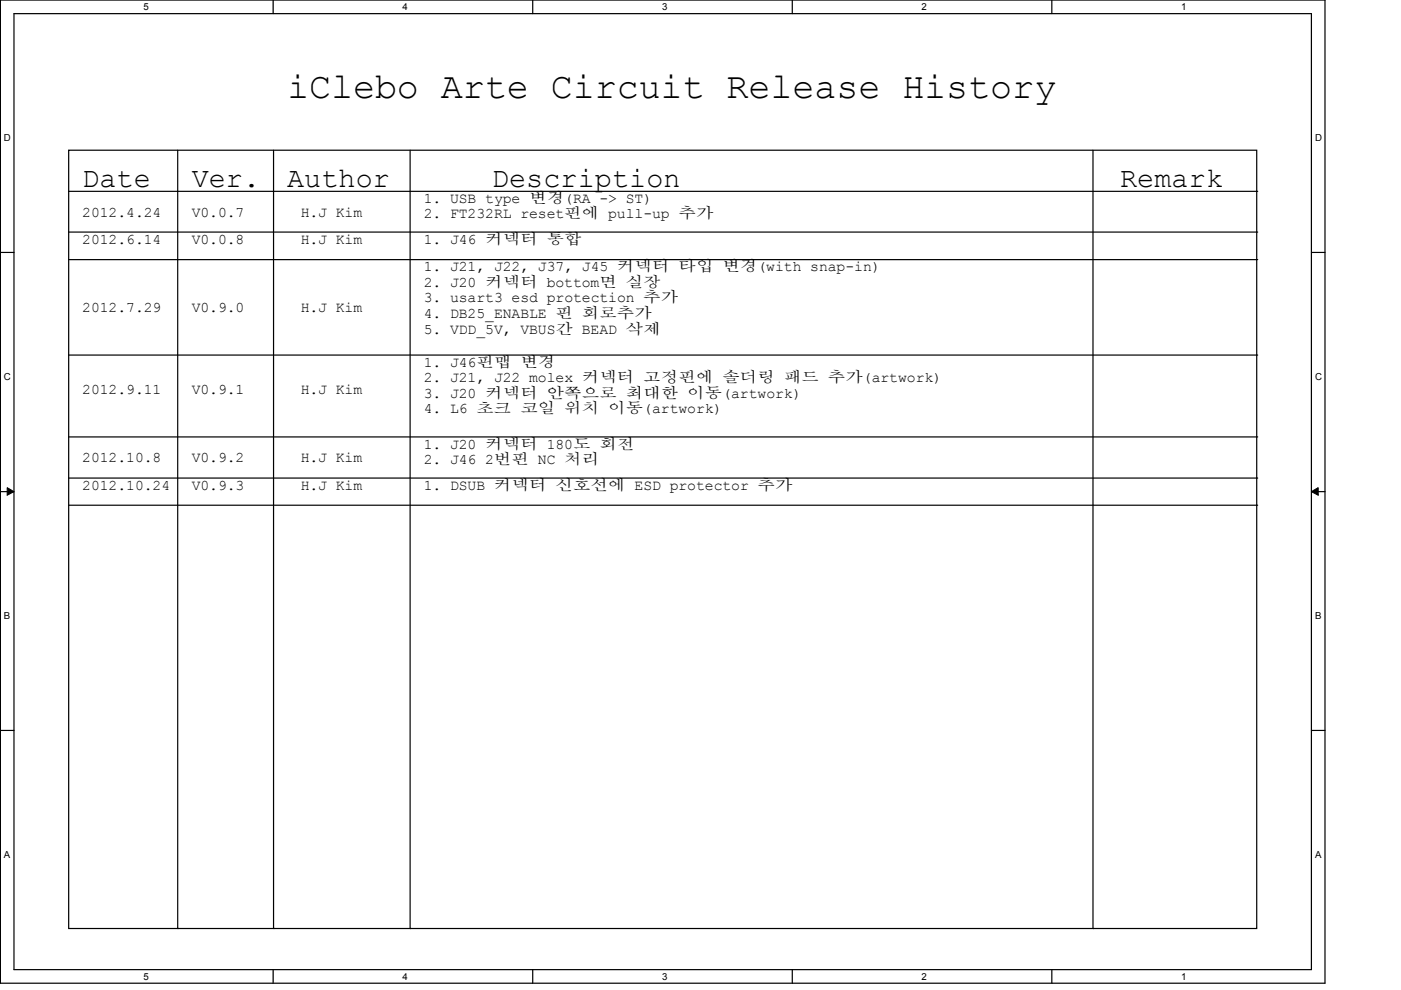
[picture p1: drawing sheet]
<svg xmlns="http://www.w3.org/2000/svg" width="297mm" height="210mm" viewBox="0 0 297 210" stroke-linecap="round" stroke-linejoin="round" font-family="sans-serif">
<defs><g id="words">
<text font-size="7.8" x="60.9" y="20.8">iClebo Arte Circuit Release History</text>
<g font-size="6">
<text x="17.4" y="39.6">Date</text>
<text x="40.6" y="39.6">Ver.</text>
<text x="60.9" y="39.6">Author</text>
<text x="104.3" y="39.6">Description</text>
<text x="237.5" y="39.6">Remark</text>
</g>
<g font-size="3.1">
<text x="17.4" y="45.9">2012.4.24</text>
<text x="40.6" y="45.9">V0.0.7</text>
<text x="63.8" y="45.9">H.J Kim</text>
<text x="89.8" y="43">1. USB type 변경(RA -&gt; ST)</text>
<text x="89.8" y="46.3">2. FT232RL reset핀에 pull-up 추가</text>
<text x="17.4" y="51.7">2012.6.14</text>
<text x="40.6" y="51.7">V0.0.8</text>
<text x="63.8" y="51.7">H.J Kim</text>
<text x="89.8" y="51.7">1. J46 커넥터 통합</text>
<text x="89.8" y="57.5">1. J21, J22, J37, J45 커넥터 타입 변경(with snap-in)</text>
<text x="89.8" y="60.8">2. J20 커넥터 bottom면 실장</text>
<text x="89.8" y="64.1">3. usart3 esd protection 추가</text>
<text x="17.4" y="66.1">2012.7.29</text>
<text x="40.6" y="66.1">V0.9.0</text>
<text x="63.8" y="66.1">H.J Kim</text>
<text x="89.8" y="67.4">4. DB25_ENABLE 핀 회로추가</text>
<text x="89.8" y="70.7">5. VDD_5V, VBUS간 BEAD 삭제</text>
<text x="89.8" y="77.7">1. J46핀맵 변경</text>
<text x="17.4" y="83.5">2012.9.11</text>
<text x="40.6" y="83.5">V0.9.1</text>
<text x="63.8" y="83.5">H.J Kim</text>
<text x="89.8" y="81">2. J21, J22 molex 커넥터 고정핀에 솔더링 패드 추가(artwork)</text>
<text x="89.8" y="84.3">3. J20 커넥터 안쪽으로 최대한 이동(artwork)</text>
<text x="89.8" y="87.6">4. L6 초크 코일 위치 이동(artwork)</text>
<text x="89.8" y="95.1">1. J20 커넥터 180도 회전</text>
<text x="17.4" y="98">2012.10.8</text>
<text x="40.6" y="98">V0.9.2</text>
<text x="63.8" y="98">H.J Kim</text>
<text x="89.8" y="98.4">2. J46 2번핀 NC 처리</text>
<text x="17.4" y="103.8">2012.10.24</text>
<text x="40.6" y="103.8">V0.9.3</text>
<text x="63.8" y="103.8">H.J Kim</text>
<text x="89.8" y="103.8">1. DSUB 커넥터 신호선에 ESD protector 추가</text>
</g>
<g font-size="2">
<text x="30.4" y="2.1">5</text>
<text x="85.3" y="2.1">4</text>
<text x="140.4" y="2.1">3</text>
<text x="195.4" y="2.1">2</text>
<text x="250.4" y="2.1">1</text>
<text x=".8" y="30">D</text>
<text x="278.8" y="30">D</text>
<text x=".8" y="80.6">C</text>
<text x="278.8" y="80.6">C</text>
<text x=".8" y="131.3">B</text>
<text x="278.8" y="131.3">B</text>
<text x=".8" y="182">A</text>
<text x="278.8" y="182">A</text>
<text x="30.4" y="207.7">5</text>
<text x="85.3" y="207.7">4</text>
<text x="140.4" y="207.7">3</text>
<text x="195.4" y="207.7">2</text>
<text x="250.4" y="207.7">1</text>
</g>
</g></defs>
<path d="M.1 0h280.8v208.5h-280.8zM3 2.9h275v202.7h-275z" fill="none" stroke="#000" stroke-width=".25"/>
<g fill="#fff">
<path d="M30.4 .4h1v2.2h-1z"/>
<path d="M30.4 205.9h1v2.2h-1z"/>
</g>
<path d="M57.9 0v2.9M57.9 205.6v2.9" fill="none" stroke="#000" stroke-width=".25"/>
<g fill="#fff">
<path d="M85.3 .4h1.1v2.2h-1.1z"/>
<path d="M85.3 205.9h1.1v2.2h-1.1z"/>
</g>
<path d="M112.9 0v2.9M112.9 205.6v2.9" fill="none" stroke="#000" stroke-width=".25"/>
<g fill="#fff">
<path d="M140.4 .4h1v2.2h-1z"/>
<path d="M140.4 205.9h1v2.2h-1z"/>
</g>
<path d="M168 0v2.9M168 205.6v2.9" fill="none" stroke="#000" stroke-width=".25"/>
<g fill="#fff">
<path d="M195.4 .4h1v2.2h-1z"/>
<path d="M195.4 205.9h1v2.2h-1z"/>
</g>
<path d="M223 0v2.9M223 205.6v2.9" fill="none" stroke="#000" stroke-width=".25"/>
<g fill="#fff">
<path d="M250.4 .4h1.1v2.2h-1.1z"/>
<path d="M250.4 205.9h1.1v2.2h-1.1z"/>
<path d="M.8 28.2h1.4v2.2h-1.4z"/>
<path d="M278.8 28.2h1.4v2.2h-1.4z"/>
<path d="M.8 78.8h1.4v2.2h-1.4z"/>
<path d="M278.8 78.8h1.4v2.2h-1.4z"/>
</g>
<path d="M.1 53.5h2.9M278 53.5h2.9" fill="none" stroke="#000" stroke-width=".25"/>
<g fill="#fff">
<path d="M.8 129.6h1.3v2.2h-1.3z"/>
<path d="M278.8 129.6h1.3v2.2h-1.3z"/>
</g>
<path d="M.1 104.2h2.9M278 104.2h2.9" fill="none" stroke="#000" stroke-width=".25"/>
<path d="M1.5 103.4l1.5 .8-1.5 .8zM278 104.2l1.5-.8v1.6z" fill="#000" stroke="#000" stroke-width=".21"/>
<g fill="#fff">
<path d="M.8 180.2h1.2v2.2h-1.2z"/>
<path d="M278.8 180.2h1.2v2.2h-1.2z"/>
</g>
<g fill="none" stroke="#000" stroke-width=".25">
<path d="M14.6 31.8h251.8v165.1h-251.8zM37.7 31.8v165.1M58 31.8v165.1M87 31.8v165.1M231.7 31.8v165.1M14.6 40.6h251.8M14.6 49.2h251.8M14.6 55h251.8M266.4 40.6h.1M266.4 49.2h.1M266.4 55h.1M14.6 75.3h251.8"/>
<path d="M266.4 75.3h.1M14.6 92.6h251.8M266.4 92.6h.1M14.6 101.4h251.8M14.6 107.1h251.8M266.4 101.4h.1M266.4 107.1h.1M.1 154.9h2.9M278 154.9h2.9M37.7 196.9h.1M58 196.9h.1M87 196.9h.1"/>
<path d="M231.7 196.9h.1"/>
</g>
<use href="#words"/>
</svg>
